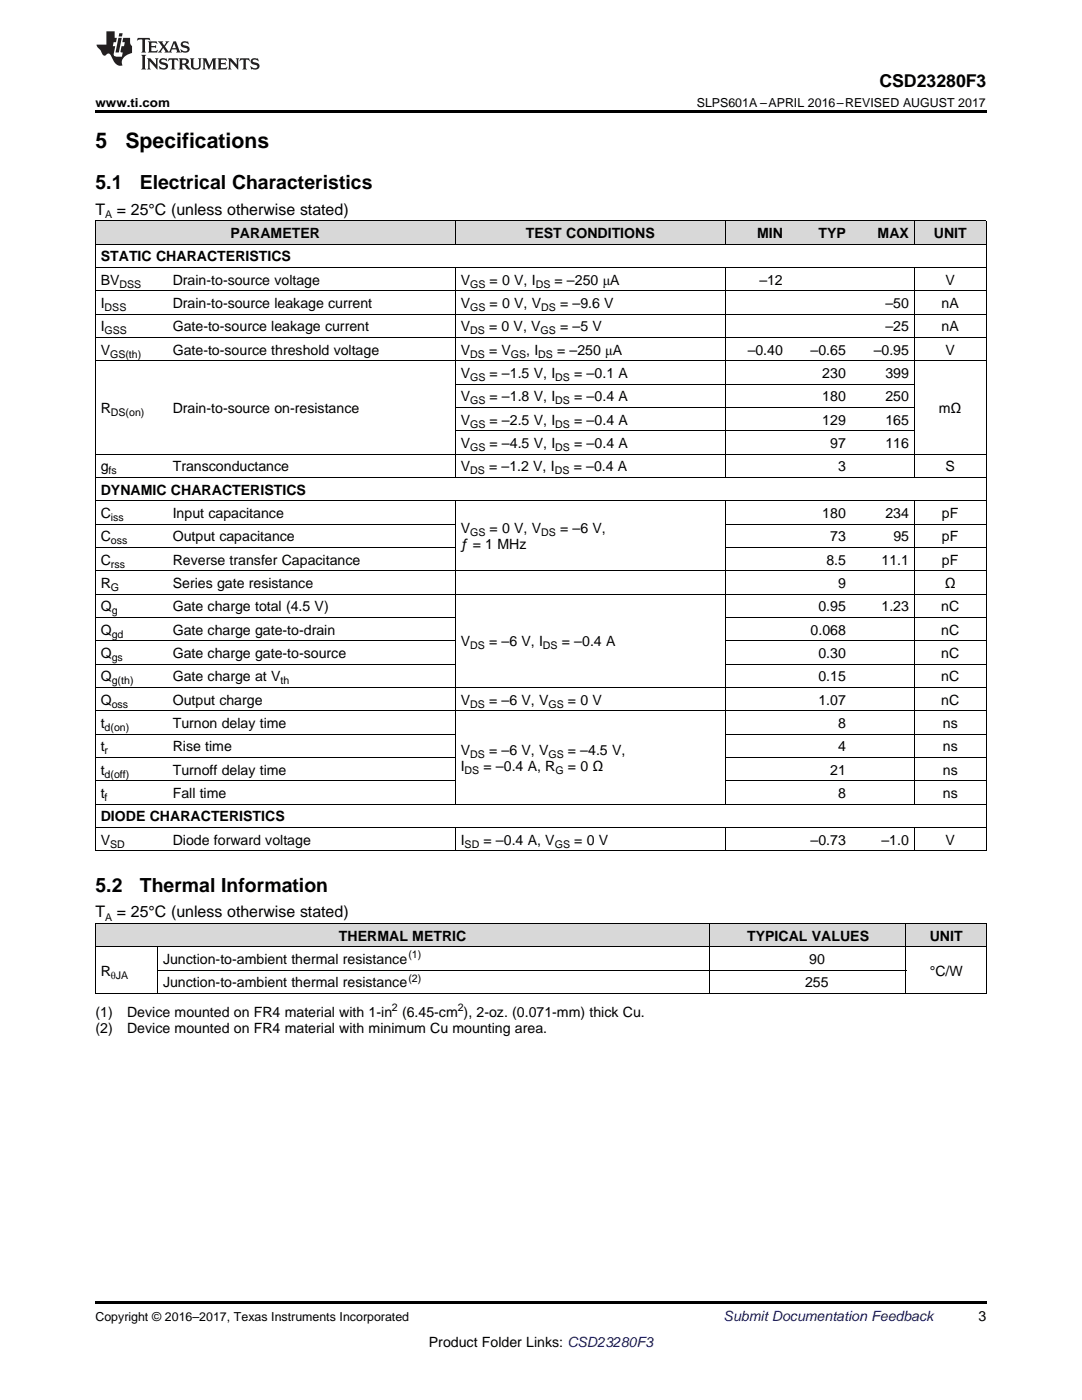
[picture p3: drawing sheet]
<svg xmlns="http://www.w3.org/2000/svg" width="216mm" height="279mm" viewBox="0 0 216 279" stroke-linecap="round" stroke-linejoin="round" font-family="sans-serif">
<defs><g id="words">
<g font-size="4.2">
<text x="19" y="29.6">5</text>
<text x="25" y="29.6">Specifications</text>
</g>
<g font-size="3.9">
<text x="19" y="37.7">5.1</text>
<text x="27.9" y="37.7">Electrical Characteristics</text>
<text x="19" y="177.9">5.2</text>
<text x="27.9" y="177.9">Thermal Information</text>
</g>
<text font-size="3.5" x="175.5" y="17.3">CSD23280F3</text>
<g font-size="3.2">
<text x="19" y="42.9">T</text>
<text x="23.3" y="42.9">= 25°C (unless otherwise stated)</text>
<text x="19" y="183.1">T</text>
<text x="23.3" y="183.1">= 25°C (unless otherwise stated)</text>
</g>
<g font-size="2.8">
<text x="46" y="47.5">PARAMETER</text>
<text x="104.9" y="47.5">TEST CONDITIONS</text>
<text x="151.1" y="47.5">MIN</text>
<text x="163.3" y="47.5">TYP</text>
<text x="175.1" y="47.5">MAX</text>
<text x="186.3" y="47.5">UNIT</text>
<text x="20.1" y="52.2">STATIC CHARACTERISTICS</text>
<text x="20.1" y="56.8">BV</text>
<text x="34.5" y="56.8">Drain-to-source voltage</text>
<text x="91.9" y="56.8">V</text>
<text x="97.7" y="56.8">= 0 V, I</text>
<text x="110.7" y="56.8">= –250 μA</text>
<text x="151.5" y="56.8">–12</text>
<text x="188.7" y="56.8">V</text>
<text x="20.1" y="61.5">I</text>
<text x="34.5" y="61.5">Drain-to-source leakage current</text>
<text x="91.9" y="61.5">V</text>
<text x="97.7" y="61.5">= 0 V, V</text>
<text x="111.8" y="61.5">= –9.6 V</text>
<text x="176.7" y="61.5">–50</text>
<text x="187.9" y="61.5">nA</text>
<text x="20.1" y="66.1">I</text>
<text x="20.1" y="70.8">V</text>
<text x="34.5" y="66.1">Gate-to-source leakage current</text>
<text x="34.5" y="70.8">Gate-to-source threshold voltage</text>
<text x="91.9" y="66.1">V</text>
<text x="91.9" y="70.8">V</text>
<text x="97.6" y="66.1">= 0 V, V</text>
<text x="97.6" y="70.8">= V</text>
<text x="105" y="70.8">, I</text>
<text x="111.2" y="70.8">= –250 μA</text>
<text x="111.8" y="66.1">= –5 V</text>
<text x="149.2" y="70.8">–0.40</text>
<text x="161.7" y="70.8">–0.65</text>
<text x="174.3" y="70.8">–0.95</text>
<text x="176.7" y="66.1">–25</text>
<text x="187.9" y="66.1">nA</text>
<text x="188.7" y="70.8">V</text>
<text x="91.9" y="75.5">V</text>
<text x="97.7" y="75.5">= –1.5 V, I</text>
<text x="114.6" y="75.5">= –0.1 A</text>
<text x="164.1" y="75.5">230</text>
<text x="176.7" y="75.5">399</text>
<text x="20.1" y="82.4">R</text>
<text x="34.5" y="82.4">Drain-to-source on-resistance</text>
<text x="91.9" y="80.1">V</text>
<text x="97.7" y="80.1">= –1.8 V, I</text>
<text x="114.6" y="80.1">= –0.4 A</text>
<text x="164.1" y="80.1">180</text>
<text x="176.7" y="80.1">250</text>
<text x="187.4" y="82.4">mΩ</text>
<text x="91.9" y="84.8">V</text>
<text x="91.9" y="89.4">V</text>
<text x="97.7" y="84.8">= –2.5 V, I</text>
<text x="97.7" y="89.4">= –4.5 V, I</text>
<text x="114.6" y="84.8">= –0.4 A</text>
<text x="114.6" y="89.4">= –0.4 A</text>
<text x="164.1" y="84.8">129</text>
<text x="165.7" y="89.4">97</text>
<text x="176.7" y="84.8">165</text>
<text x="176.7" y="89.4">116</text>
<text x="20.1" y="94.1">g</text>
<text x="34.5" y="94.1">Transconductance</text>
<text x="91.9" y="94.1">V</text>
<text x="97.6" y="94.1">= –1.2 V, I</text>
<text x="114.5" y="94.1">= –0.4 A</text>
<text x="167.2" y="94.1">3</text>
<text x="188.7" y="94.1">S</text>
<text x="20.1" y="98.7">DYNAMIC CHARACTERISTICS</text>
<text x="20.1" y="103.4">C</text>
<text x="34.5" y="103.4">Input capacitance</text>
<text x="91.9" y="106.5">V</text>
<text x="97.7" y="106.5">= 0 V, V</text>
<text x="111.8" y="106.5">= –6 V,</text>
<text x="164.1" y="103.4">180</text>
<text x="176.7" y="103.4">234</text>
<text x="188" y="103.4">pF</text>
<text x="20.1" y="108.1">C</text>
<text x="20.1" y="112.7">C</text>
<text x="34.5" y="108.1">Output capacitance</text>
<text x="34.5" y="112.7">Reverse transfer Capacitance</text>
<text x="91.9" y="109.6">ƒ = 1 MHz</text>
<text x="164.9" y="112.7">8.5</text>
<text x="165.7" y="108.1">73</text>
<text x="175.9" y="112.7">11.1</text>
<text x="178.3" y="108.1">95</text>
<text x="188" y="108.1">pF</text>
<text x="188" y="112.7">pF</text>
<text x="20.1" y="117.4">R</text>
<text x="34.5" y="117.4">Series gate resistance</text>
<text x="167.2" y="117.4">9</text>
<text x="188.5" y="117.4">Ω</text>
<text x="20.1" y="122">Q</text>
<text x="34.5" y="122">Gate charge total (4.5 V)</text>
<text x="163.3" y="122">0.95</text>
<text x="175.9" y="122">1.23</text>
<text x="187.8" y="122">nC</text>
<text x="20.1" y="126.7">Q</text>
<text x="20.1" y="131.3">Q</text>
<text x="34.5" y="126.7">Gate charge gate-to-drain</text>
<text x="34.5" y="131.3">Gate charge gate-to-source</text>
<text x="91.9" y="129">V</text>
<text x="97.6" y="129">= –6 V, I</text>
<text x="112.1" y="129">= –0.4 A</text>
<text x="161.7" y="126.7">0.068</text>
<text x="163.3" y="131.3">0.30</text>
<text x="187.8" y="126.7">nC</text>
<text x="187.8" y="131.3">nC</text>
<text x="20.1" y="136">Q</text>
<text x="34.5" y="136">Gate charge at V</text>
<text x="163.3" y="136">0.15</text>
<text x="187.8" y="136">nC</text>
<text x="20.1" y="140.7">Q</text>
<text x="34.5" y="140.7">Output charge</text>
<text x="91.9" y="140.7">V</text>
<text x="97.6" y="140.7">= –6 V, V</text>
<text x="113.3" y="140.7">= 0 V</text>
<text x="163.3" y="140.7">1.07</text>
<text x="187.8" y="140.7">nC</text>
<text x="20.1" y="145.3">t</text>
<text x="20.1" y="150">t</text>
<text x="34.5" y="145.3">Turnon delay time</text>
<text x="34.5" y="150">Rise time</text>
<text x="167.2" y="145.3">8</text>
<text x="167.2" y="150">4</text>
<text x="188.1" y="145.3">ns</text>
<text x="188.1" y="150">ns</text>
<text x="20.1" y="154.6">t</text>
<text x="34.5" y="154.6">Turnoff delay time</text>
<text x="91.9" y="150.7">V</text>
<text x="91.9" y="153.9">I</text>
<text x="96.5" y="153.9">= –0.4 A, R</text>
<text x="97.6" y="150.7">= –6 V, V</text>
<text x="113.3" y="153.9">= 0 Ω</text>
<text x="113.3" y="150.7">= –4.5 V,</text>
<text x="165.7" y="154.6">21</text>
<text x="188.1" y="154.6">ns</text>
<text x="20.1" y="159.3">t</text>
<text x="34.5" y="159.3">Fall time</text>
<text x="167.2" y="159.3">8</text>
<text x="188.1" y="159.3">ns</text>
<text x="20.1" y="163.9">DIODE CHARACTERISTICS</text>
<text x="20.1" y="168.6">V</text>
<text x="34.5" y="168.6">Diode forward voltage</text>
<text x="91.9" y="168.6">I</text>
<text x="96.5" y="168.6">= –0.4 A, V</text>
<text x="114.6" y="168.6">= 0 V</text>
<text x="161.7" y="168.6">–0.73</text>
<text x="175.9" y="168.6">–1.0</text>
<text x="188.7" y="168.6">V</text>
<text x="67.6" y="187.7">THERMAL METRIC</text>
<text x="149.1" y="187.7">TYPICAL VALUES</text>
<text x="185.5" y="187.7">UNIT</text>
<text x="20.1" y="194.7">R</text>
<text x="32.5" y="192.4">Junction-to-ambient thermal resistance</text>
<text x="32.5" y="197.1">Junction-to-ambient thermal resistance</text>
<text x="160.7" y="197.1">255</text>
<text x="161.5" y="192.4">90</text>
<text x="185.5" y="194.7">°C/W</text>
<text x="19" y="202.9">(1)</text>
<text x="25.4" y="202.9">Device mounted on FR4 material with 1-in (6.45-cm ), 2-oz. (0.071-mm) thick Cu.</text>
<text x="19" y="206.1">(2)</text>
<text x="25.4" y="206.1">Device mounted on FR4 material with minimum Cu mounting area.</text>
<text x="195.3" y="263.6">3</text>
<text x="85.6" y="268.9">Product Folder Links: CSD23280F3</text>
</g>
<text font-size="2.8" fill="#0000c8" x="144.4" y="263.6">Submit Documentation Feedback</text>
<g font-size="2.5">
<text x="19" y="21.4">www.ti.com</text>
<text x="139" y="21.4">SLPS601A –APRIL 2016–REVISED AUGUST 2017</text>
<text x="19" y="263.6">Copyright © 2016–2017, Texas Instruments Incorporated</text>
</g>
<g font-size="2.1">
<text x="21" y="43.5">A</text>
<text x="23.8" y="57.4">DSS</text>
<text x="93.8" y="57.4">GS</text>
<text x="106.9" y="57.4">DS</text>
<text x="20.9" y="62.1">DSS</text>
<text x="93.8" y="62.1">GS</text>
<text x="108" y="62.1">DS</text>
<text x="20.9" y="66.7">GSS</text>
<text x="22" y="71.4">GS(th)</text>
<text x="93.8" y="66.7">DS</text>
<text x="93.8" y="71.4">DS</text>
<text x="102" y="71.4">GS</text>
<text x="107.4" y="71.4">DS</text>
<text x="107.9" y="66.7">GS</text>
<text x="93.8" y="76">GS</text>
<text x="110.8" y="76">DS</text>
<text x="22.1" y="83">DS(on)</text>
<text x="93.8" y="80.7">GS</text>
<text x="110.8" y="80.7">DS</text>
<text x="93.8" y="85.3">GS</text>
<text x="93.8" y="90">GS</text>
<text x="110.8" y="85.3">DS</text>
<text x="110.8" y="90">DS</text>
<text x="21.7" y="94.7">fs</text>
<text x="93.8" y="94.7">DS</text>
<text x="110.7" y="94.7">DS</text>
<text x="22.1" y="104">iss</text>
<text x="93.8" y="107">GS</text>
<text x="108" y="107">DS</text>
<text x="22.1" y="108.6">oss</text>
<text x="22.1" y="113.3">rss</text>
<text x="22.1" y="117.9">G</text>
<text x="22.3" y="122.6">g</text>
<text x="22.3" y="127.2">gd</text>
<text x="22.3" y="131.9">gs</text>
<text x="93.8" y="129.6">DS</text>
<text x="108.3" y="129.6">DS</text>
<text x="22.3" y="136.6">g(th)</text>
<text x="56" y="136.6">th</text>
<text x="22.3" y="141.2">oss</text>
<text x="93.8" y="141.2">DS</text>
<text x="109.4" y="141.2">GS</text>
<text x="20.9" y="145.9">d(on)</text>
<text x="20.9" y="150.5">r</text>
<text x="20.9" y="155.2">d(off)</text>
<text x="92.7" y="154.4">DS</text>
<text x="93.8" y="151.3">DS</text>
<text x="109.4" y="151.3">GS</text>
<text x="110.8" y="154.4">G</text>
<text x="20.9" y="159.8">f</text>
<text x="22" y="169.2">SD</text>
<text x="92.7" y="169.2">SD</text>
<text x="110.7" y="169.2">GS</text>
<text x="21" y="183.7">A</text>
<text x="81.5" y="191.3">(1)</text>
<text x="22.1" y="195.3">θJA</text>
<text x="81.5" y="195.9">(2)</text>
<text x="78.2" y="201.8">2</text>
<text x="91.3" y="201.8">2</text>
</g>
</g></defs>
<g fill="#d8d8d8">
<path d="M19 184.4h12.5v4.6h-12.5z"/>
<path d="M31.5 184.4h110.2v4.6h-110.2z"/>
<path d="M141.7 184.4h14.2v4.6h-14.2z"/>
<path d="M155.9 184.4h14.3v4.6h-14.3z"/>
<path d="M170.2 184.4h10.6v4.6h-10.6z"/>
<path d="M180.8 184.4h16v4.6h-16z"/>
<path d="M19 44.1h12.6v4.7h-12.6z"/>
<path d="M31.6 44.1h1.8v4.7h-1.8z"/>
<path d="M33.4 44.1h57.5v4.7h-57.5z"/>
<path d="M90.9 44.1h53.8v4.7h-53.8z"/>
<path d="M144.7 44.1h12.6v4.7h-12.6z"/>
<path d="M157.3 44.1h12.6v4.7h-12.6z"/>
<path d="M169.9 44.1h12.6v4.7h-12.6z"/>
<path d="M182.5 44.1h14.3v4.7h-14.3z"/>
</g>
<path d="M19 22h177.8v.5h-177.8zM19 198.3h.2zM141.6 198.3h.1zM155.8 198.3h.1zM170.1 198.3h.1zM180.7 198.3h.1zM196.7 198.3h.1zM19 259.7h177.8v.5h-177.8z" fill="#000"/>
<g fill="none" stroke="#000" stroke-width=".2">
<path d="M19 58h177.8M19 53.4h177.8M19 48.7h177.8M19 44.1h177.8M19.1 44.1v125.8M90.8 44.1v4.7M90.8 53.4v42M144.7 44.1v4.7M144.7 53.4v42M182.4 44.1v4.7M182.4 53.4v42M196.8 44.1v125.8"/>
<path d="M19 72h177.8M19 67.4h177.8M19 62.7h177.8M90.9 76.7h91.6M19 100h177.8M19 95.3h177.8M19 90.6h177.8M90.9 86h91.6M90.9 81.3h91.6M19 118.6h177.8M19 113.9h177.8M19 109.3h71.9"/>
<path d="M19 104.6h71.9M90.8 100v60.5M144.7 100v60.5M144.7 109.3h52.1M144.7 104.6h52.1M182.4 100v60.5M19 137.2h177.8M19 132.6h71.9M19 127.9h71.9M19 123.2h71.9M144.7 132.6h52.1M144.7 127.9h52.1"/>
<path d="M144.7 123.2h52.1M19 155.8h71.9M19 151.2h71.9M19 146.5h71.9M19 141.9h177.8M144.7 155.8h52.1M144.7 151.2h52.1M144.7 146.5h52.1M19 169.8h177.8M19 165.2h177.8M19 160.5h177.8M90.8 165.2v4.7"/>
<path d="M144.7 165.2v4.7M182.4 165.2v4.7M19 198.3h177.8M19 184.3h177.8v14M19 189h177.8M19.1 184.3v14M31.4 189v9.3M31.5 193.6h149.3M141.7 184.3v14M180.8 184.3v14"/>
</g>
<g fill="#231f20">
<path d="M27.5 7.6l-.1 .5 .4-.2h.6v.1v2.1l-.2 .4h1l-.3-.4v-2.1l.1-.1h.5l.5 .2-.2-.5zM29.5 8.3l.2 .3v1.5l-.2 .4h1.8l.2-.6a1.04 1.04 0 0 1-1.3 .2v-.7h.6l.3 .2v-.6l-.3 .2h-.6v-.6l.8-.1 .4 .3-.2-.5zM31.5 8.3l.9 1.1-.9 1.1h.8l-.2-.2 .5-.7 .4 .7-.2 .2h1.5l-.1-.2 .1-.4h.9l.1 .4-.2 .2h1l-.3-.3-.7-1.9h-.5l-.9 2-.8-1 .9-1h-.8l.1 .3-.3 .5-.4-.6 .2-.2zM34.7 8.6l.4 1h-.7zM36.3 8.4a.63 .63 0 0 0-.2 .7 .63 .63 0 0 0 .6 .4l.6 .2 .1 .2a.75 .75 0 0 1-.7 .4 .75 .75 0 0 1-.6-.5l.1 .7 .1-.1a1.11 1.11 0 0 0 1.5-.6 1.13 1.13 0 0 0-1.2-.8l-.1-.4a1.04 1.04 0 0 1 1.2 .2l-.2-.5-.1 .1-.5-.2zM28.2 10.9l.2 .4v2.2l-.2 .4h1l-.3-.4v-2.2l.3-.4zM29.3 11.6l.3 .4v1.5l-.3 .4h.8l-.2-.4v-1.3l1.5 1.7v-1.9l.2-.4h-.7l.2 .4v.9l-1.1-1.3zM32 11.8a.62 .62 0 0 0-.2 .7 .62 .62 0 0 0 .6 .4l.6 .1 .1 .3a.76 .76 0 0 1-.7 .3 .76 .76 0 0 1-.6-.4l.1 .7 .1-.1a1.11 1.11 0 0 0 1.5-.6 1.13 1.13 0 0 0-1.2-.8l-.1-.4a1.04 1.04 0 0 1 1.2 .2l-.2-.6-.1 .1-.5-.1zM33.7 11.6l-.2 .6a.61 .61 0 0 1 .8-.3v1.6l-.2 .4h.9l-.2-.4v-1.6a.63 .63 0 0 1 .8 .3l-.2-.6zM35.6 11.6l.3 .4v1.5l-.3 .4h1l-.2-.2v-.8l.5 .2a.76 .76 0 0 0 1.2 .7l-1-1a.58 .58 0 0 0 .6-.5 .58 .58 0 0 0-.5-.6zM36.4 11.9h.1a.45 .45 0 0 1 .5 .1 .45 .45 0 0 1 .1 .5l-.7 .2zM37.9 11.6l.2 .2a2.17 2.17 0 0 0 .3 1.9 .99 .99 0 0 0 1.6-.6v-1.1l.2-.4h-.7l.2 .2a1.92 1.92 0 0 1-.2 1.8 .6 .6 0 0 1-.9-.5v-1.1l.2-.4zM40.4 11.6l.2 .4v1.5l-.2 .4h.7l-.2-.4v-1.4l.8 1.8 .8-1.8v1.4l-.2 .4h.9l-.2-.4v-1.5l.2-.4h-.8l-.6 1.5-.6-1.5zM43.4 11.6l.2 .4v1.5l-.2 .4h1.8l.2-.6a1.04 1.04 0 0 1-1.3 .1v-.6h.5l.4 .2v-.6l-.4 .2h-.5v-.7h.8l.3 .3-.1-.6zM45.5 11.6l.2 .4v1.5l-.2 .4h.7l-.2-.4v-1.3l1.5 1.7v-1.9l.2-.4h-.7l.2 .4v.9l-1.1-1.3zM47.9 11.6l-.1 .6a.61 .61 0 0 1 .8-.3v1.6l-.3 .4h1l-.3-.4 .1-1.6a.63 .63 0 0 1 .7 .3l-.1-.6zM50.2 11.8a.62 .62 0 0 0-.2 .7 .62 .62 0 0 0 .6 .4l.6 .1 .2 .3a.76 .76 0 0 1-.8 .3 .76 .76 0 0 1-.6-.4l.1 .7 .2-.1a1.11 1.11 0 0 0 1.5-.6 1.13 1.13 0 0 0-1.3-.8l-.1-.4a1.04 1.04 0 0 1 1.2 .2l-.1-.6-.2 .1-.5-.1z"/>
<path d="M21.2 6.3v2.6h-1.9l.1 .4 .7 .9a.91 .91 0 0 0 1 .8 .56 .56 0 0 1 .5-.3 .56 .56 0 0 1 .5 .3l.4 .8a1.53 1.53 0 0 0 1.9 1.2 1.54 1.54 0 0 1 1-2.1l.9-.3v-1.4a1.52 1.52 0 0 1-.3-1.6h-1.4l-.2 .8h.5l-.2 .8h-.4l-.2 1v.2l.4 .1-.2 .8a1.93 1.93 0 0 1-1.6-.3l.3-1.8h-.5l.2-.8h.4l.2-.8h-.4v-1.3zM23.6 7.6l-.6 2.9h.7l.6-2.9zM23.8 6.6l-.1 .7h.6l.2-.7z"/>
</g>
<use href="#words"/>
</svg>
